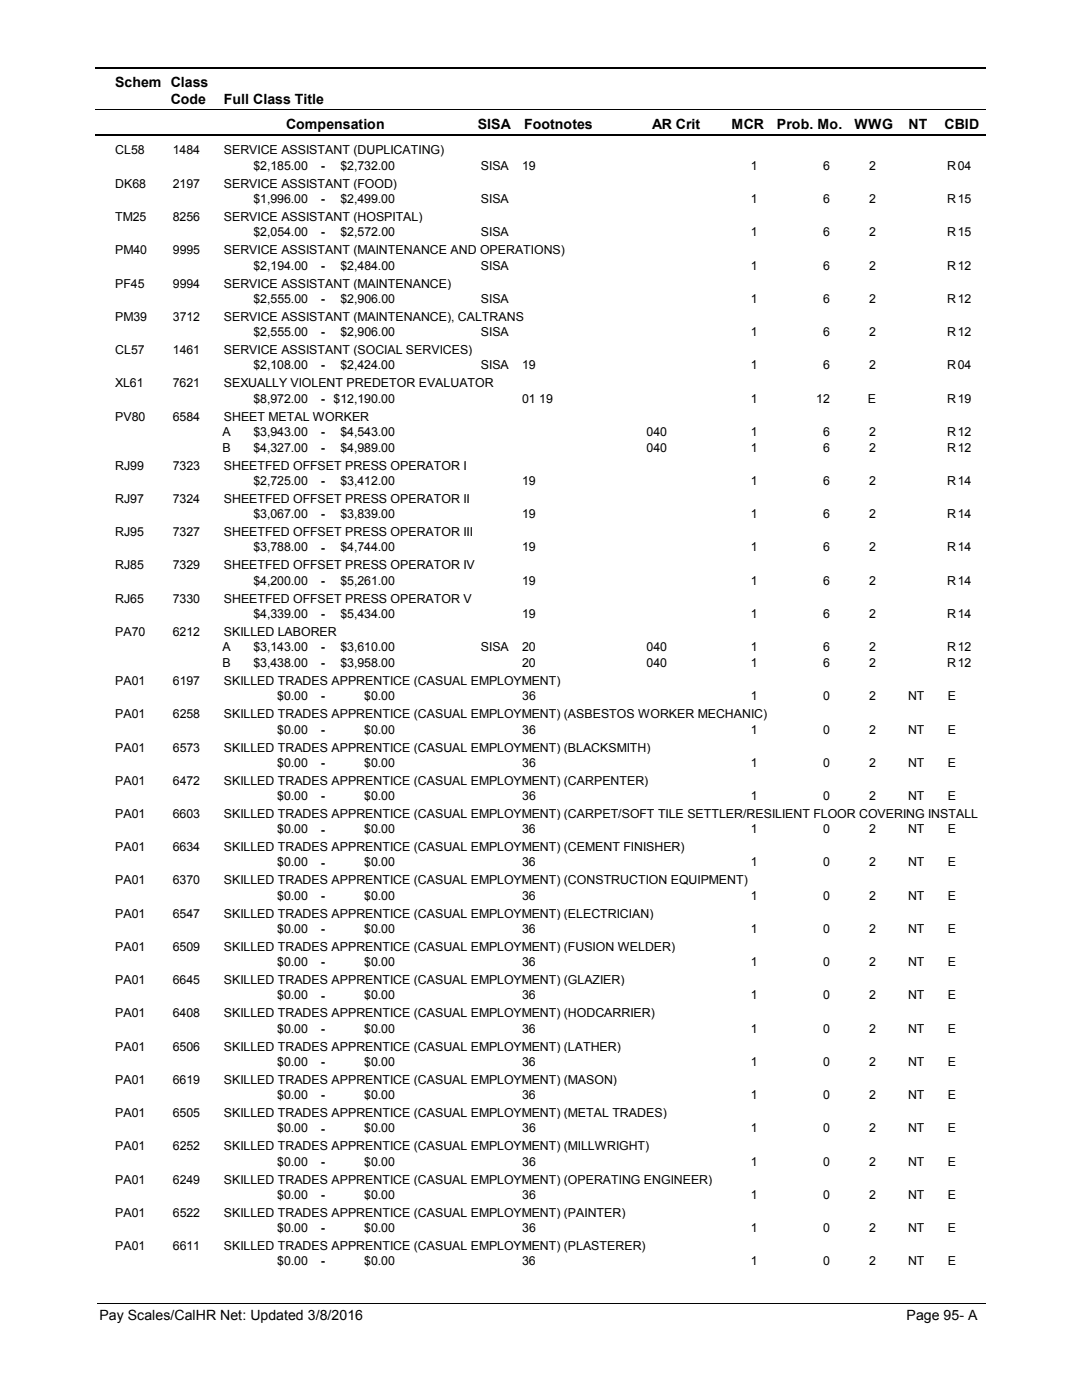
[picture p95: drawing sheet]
<svg xmlns="http://www.w3.org/2000/svg" width="216mm" height="279mm" viewBox="0 0 216 279" stroke-linecap="round" stroke-linejoin="round" font-family="sans-serif">
<defs><g id="words">
<g font-size="2.8">
<text x="23" y="17.3">Schem Class</text>
<text x="34.1" y="20.7">Code</text>
<text x="44.6" y="20.7">Full Class Title</text>
<text x="57.1" y="25.7">Compensation</text>
<text x="95.3" y="25.7">SISA</text>
<text x="104.6" y="25.7">Footnotes</text>
<text x="130.2" y="25.7">AR Crit</text>
<text x="146" y="25.7">MCR</text>
<text x="155.1" y="25.7">Prob. Mo.</text>
<text x="170.5" y="25.7">WWG</text>
<text x="181.3" y="25.7">NT</text>
<text x="188.5" y="25.7">CBID</text>
<text x="19.8" y="263.4">Pay Scales/CalHR Net: Updated 3/8/2016</text>
<text x="180.9" y="263.4">Page 95- A</text>
</g>
<g font-size="2.5">
<text x="23" y="30.8">CL58</text>
<text x="34.5" y="30.8">1484</text>
<text x="44.7" y="30.8">SERVICE ASSISTANT (DUPLICATING)</text>
<text x="50.6" y="33.9">$2,185.00</text>
<text x="64" y="33.9">-</text>
<text x="67.9" y="33.9">$2,732.00</text>
<text x="96" y="33.9">SISA</text>
<text x="104.2" y="33.9">19</text>
<text x="149.8" y="33.9">1</text>
<text x="164.3" y="33.9">6</text>
<text x="173.5" y="33.9">2</text>
<text x="189" y="33.9">R</text>
<text x="191.1" y="33.9">04</text>
<text x="23" y="37.5">DK68</text>
<text x="34.5" y="37.5">2197</text>
<text x="44.7" y="37.5">SERVICE ASSISTANT (FOOD)</text>
<text x="50.6" y="40.5">$1,996.00</text>
<text x="64" y="40.6">-</text>
<text x="67.9" y="40.5">$2,499.00</text>
<text x="96" y="40.5">SISA</text>
<text x="149.8" y="40.5">1</text>
<text x="164.3" y="40.5">6</text>
<text x="173.5" y="40.5">2</text>
<text x="189" y="40.5">R</text>
<text x="191.1" y="40.5">15</text>
<text x="23" y="44.1">TM25</text>
<text x="34.5" y="44.1">8256</text>
<text x="44.7" y="44.1">SERVICE ASSISTANT (HOSPITAL)</text>
<text x="50.6" y="47.2">$2,054.00</text>
<text x="64" y="47.2">-</text>
<text x="67.9" y="47.2">$2,572.00</text>
<text x="96" y="47.2">SISA</text>
<text x="149.8" y="47.2">1</text>
<text x="164.3" y="47.2">6</text>
<text x="173.5" y="47.2">2</text>
<text x="189" y="47.2">R</text>
<text x="191.1" y="47.2">15</text>
<text x="23" y="50.7">PM40</text>
<text x="34.5" y="50.7">9995</text>
<text x="44.7" y="50.7">SERVICE ASSISTANT (MAINTENANCE AND OPERATIONS)</text>
<text x="50.6" y="53.8">$2,194.00</text>
<text x="64" y="53.8">-</text>
<text x="67.9" y="53.8">$2,484.00</text>
<text x="96" y="53.8">SISA</text>
<text x="149.8" y="53.8">1</text>
<text x="164.3" y="53.8">6</text>
<text x="173.5" y="53.8">2</text>
<text x="189" y="53.8">R</text>
<text x="191.1" y="53.8">12</text>
<text x="23" y="57.4">PF45</text>
<text x="34.5" y="57.4">9994</text>
<text x="44.7" y="57.4">SERVICE ASSISTANT (MAINTENANCE)</text>
<text x="23" y="64">PM39</text>
<text x="34.5" y="64">3712</text>
<text x="44.7" y="64">SERVICE ASSISTANT (MAINTENANCE), CALTRANS</text>
<text x="50.6" y="60.4">$2,555.00</text>
<text x="64" y="60.5">-</text>
<text x="67.9" y="60.4">$2,906.00</text>
<text x="96" y="60.4">SISA</text>
<text x="149.8" y="60.4">1</text>
<text x="164.3" y="60.4">6</text>
<text x="173.5" y="60.4">2</text>
<text x="189" y="60.4">R</text>
<text x="191.1" y="60.4">12</text>
<text x="23" y="70.6">CL57</text>
<text x="34.5" y="70.6">1461</text>
<text x="44.7" y="70.6">SERVICE ASSISTANT (SOCIAL SERVICES)</text>
<text x="50.6" y="67.1">$2,555.00</text>
<text x="64" y="67.1">-</text>
<text x="67.9" y="67.1">$2,906.00</text>
<text x="96" y="67.1">SISA</text>
<text x="149.8" y="67.1">1</text>
<text x="164.3" y="67.1">6</text>
<text x="173.5" y="67.1">2</text>
<text x="189" y="67.1">R</text>
<text x="191.1" y="67.1">12</text>
<text x="23" y="77.3">XL61</text>
<text x="34.5" y="77.3">7621</text>
<text x="44.7" y="77.3">SEXUALLY VIOLENT PREDETOR EVALUATOR</text>
<text x="50.6" y="73.7">$2,108.00</text>
<text x="64" y="73.7">-</text>
<text x="67.9" y="73.7">$2,424.00</text>
<text x="96" y="73.7">SISA</text>
<text x="104.2" y="73.7">19</text>
<text x="149.8" y="73.7">1</text>
<text x="164.3" y="73.7">6</text>
<text x="173.5" y="73.7">2</text>
<text x="189" y="73.7">R</text>
<text x="191.1" y="73.7">04</text>
<text x="23" y="83.9">PV80</text>
<text x="34.5" y="83.9">6584</text>
<text x="44.7" y="83.9">SHEET METAL WORKER</text>
<text x="50.6" y="80.3">$8,972.00</text>
<text x="64" y="80.4">-</text>
<text x="66.6" y="80.3">$12,190.00</text>
<text x="104.2" y="80.3">01 19</text>
<text x="149.8" y="80.3">1</text>
<text x="162.9" y="80.3">12</text>
<text x="173.2" y="80.3">E</text>
<text x="189" y="80.3">R</text>
<text x="191.1" y="80.3">19</text>
<text x="44.4" y="87">A</text>
<text x="50.6" y="87">$3,943.00</text>
<text x="64" y="87">-</text>
<text x="67.9" y="87">$4,543.00</text>
<text x="129" y="87">040</text>
<text x="149.8" y="87">1</text>
<text x="164.3" y="87">6</text>
<text x="173.5" y="87">2</text>
<text x="189" y="87">R</text>
<text x="191.1" y="87">12</text>
<text x="23" y="93.7">RJ99</text>
<text x="34.5" y="93.7">7323</text>
<text x="44.4" y="90.1">B</text>
<text x="44.7" y="93.7">SHEETFED OFFSET PRESS OPERATOR I</text>
<text x="50.6" y="90.1">$4,327.00</text>
<text x="64" y="90.2">-</text>
<text x="67.9" y="90.1">$4,989.00</text>
<text x="129" y="90.1">040</text>
<text x="149.8" y="90.1">1</text>
<text x="164.3" y="90.1">6</text>
<text x="173.5" y="90.1">2</text>
<text x="189" y="90.1">R</text>
<text x="191.1" y="90.1">12</text>
<text x="23" y="100.4">RJ97</text>
<text x="34.5" y="100.4">7324</text>
<text x="44.7" y="100.4">SHEETFED OFFSET PRESS OPERATOR II</text>
<text x="50.6" y="96.8">$2,725.00</text>
<text x="64" y="96.8">-</text>
<text x="67.9" y="96.8">$3,412.00</text>
<text x="104.2" y="96.8">19</text>
<text x="149.8" y="96.8">1</text>
<text x="164.3" y="96.8">6</text>
<text x="173.5" y="96.8">2</text>
<text x="189" y="96.8">R</text>
<text x="191.1" y="96.8">14</text>
<text x="23" y="107">RJ95</text>
<text x="34.5" y="107">7327</text>
<text x="44.7" y="107">SHEETFED OFFSET PRESS OPERATOR III</text>
<text x="50.6" y="103.4">$3,067.00</text>
<text x="64" y="103.5">-</text>
<text x="67.9" y="103.4">$3,839.00</text>
<text x="104.2" y="103.4">19</text>
<text x="149.8" y="103.4">1</text>
<text x="164.3" y="103.4">6</text>
<text x="173.5" y="103.4">2</text>
<text x="189" y="103.4">R</text>
<text x="191.1" y="103.4">14</text>
<text x="23" y="113.6">RJ85</text>
<text x="34.5" y="113.6">7329</text>
<text x="44.7" y="113.6">SHEETFED OFFSET PRESS OPERATOR IV</text>
<text x="50.6" y="110">$3,788.00</text>
<text x="64" y="110.1">-</text>
<text x="67.9" y="110">$4,744.00</text>
<text x="104.2" y="110">19</text>
<text x="149.8" y="110">1</text>
<text x="164.3" y="110">6</text>
<text x="173.5" y="110">2</text>
<text x="189" y="110">R</text>
<text x="191.1" y="110">14</text>
<text x="50.6" y="116.7">$4,200.00</text>
<text x="64" y="116.7">-</text>
<text x="67.9" y="116.7">$5,261.00</text>
<text x="104.2" y="116.7">19</text>
<text x="149.8" y="116.7">1</text>
<text x="164.3" y="116.7">6</text>
<text x="173.5" y="116.7">2</text>
<text x="189" y="116.7">R</text>
<text x="191.1" y="116.7">14</text>
<text x="23" y="120.3">RJ65</text>
<text x="34.5" y="120.3">7330</text>
<text x="44.7" y="120.3">SHEETFED OFFSET PRESS OPERATOR V</text>
<text x="50.6" y="123.3">$4,339.00</text>
<text x="64" y="123.4">-</text>
<text x="67.9" y="123.3">$5,434.00</text>
<text x="104.2" y="123.3">19</text>
<text x="149.8" y="123.3">1</text>
<text x="164.3" y="123.3">6</text>
<text x="173.5" y="123.3">2</text>
<text x="189" y="123.3">R</text>
<text x="191.1" y="123.3">14</text>
<text x="23" y="126.9">PA70</text>
<text x="34.5" y="126.9">6212</text>
<text x="44.4" y="129.9">A</text>
<text x="44.7" y="126.9">SKILLED LABORER</text>
<text x="50.6" y="129.9">$3,143.00</text>
<text x="64" y="130">-</text>
<text x="67.9" y="129.9">$3,610.00</text>
<text x="96" y="129.9">SISA</text>
<text x="104.2" y="129.9">20</text>
<text x="129" y="129.9">040</text>
<text x="149.8" y="129.9">1</text>
<text x="164.3" y="129.9">6</text>
<text x="173.5" y="129.9">2</text>
<text x="189" y="129.9">R</text>
<text x="191.1" y="129.9">12</text>
<text x="23" y="136.7">PA01</text>
<text x="34.5" y="136.7">6197</text>
<text x="44.4" y="133.1">B</text>
<text x="44.7" y="136.7">SKILLED TRADES APPRENTICE (CASUAL EMPLOYMENT)</text>
<text x="50.6" y="133.1">$3,438.00</text>
<text x="64" y="133.2">-</text>
<text x="67.9" y="133.1">$3,958.00</text>
<text x="104.2" y="133.1">20</text>
<text x="129" y="133.1">040</text>
<text x="149.8" y="133.1">1</text>
<text x="164.3" y="133.1">6</text>
<text x="173.5" y="133.1">2</text>
<text x="189" y="133.1">R</text>
<text x="191.1" y="133.1">12</text>
<text x="23" y="143.3">PA01</text>
<text x="34.5" y="143.3">6258</text>
<text x="44.7" y="143.3">SKILLED TRADES APPRENTICE (CASUAL EMPLOYMENT) (ASBESTOS WORKER MECHANIC)</text>
<text x="55.3" y="139.8">$0.00</text>
<text x="64" y="139.8">-</text>
<text x="72.7" y="139.8">$0.00</text>
<text x="104.2" y="139.8">36</text>
<text x="149.8" y="139.8">1</text>
<text x="164.3" y="139.8">0</text>
<text x="173.5" y="139.8">2</text>
<text x="181.2" y="139.8">NT</text>
<text x="189.2" y="139.8">E</text>
<text x="23" y="150">PA01</text>
<text x="34.5" y="150">6573</text>
<text x="44.7" y="150">SKILLED TRADES APPRENTICE (CASUAL EMPLOYMENT) (BLACKSMITH)</text>
<text x="55.3" y="146.4">$0.00</text>
<text x="64" y="146.4">-</text>
<text x="72.7" y="146.4">$0.00</text>
<text x="104.2" y="146.4">36</text>
<text x="149.8" y="146.4">1</text>
<text x="164.3" y="146.4">0</text>
<text x="173.5" y="146.4">2</text>
<text x="181.2" y="146.4">NT</text>
<text x="189.2" y="146.4">E</text>
<text x="55.3" y="153">$0.00</text>
<text x="64" y="153.1">-</text>
<text x="72.7" y="153">$0.00</text>
<text x="104.2" y="153">36</text>
<text x="149.8" y="153">1</text>
<text x="164.3" y="153">0</text>
<text x="173.5" y="153">2</text>
<text x="181.2" y="153">NT</text>
<text x="189.2" y="153">E</text>
<text x="23" y="156.6">PA01</text>
<text x="34.5" y="156.6">6472</text>
<text x="44.7" y="156.6">SKILLED TRADES APPRENTICE (CASUAL EMPLOYMENT) (CARPENTER)</text>
<text x="55.3" y="159.7">$0.00</text>
<text x="64" y="159.7">-</text>
<text x="72.7" y="159.7">$0.00</text>
<text x="104.2" y="159.7">36</text>
<text x="149.8" y="159.7">1</text>
<text x="164.3" y="159.7">0</text>
<text x="173.5" y="159.7">2</text>
<text x="181.2" y="159.7">NT</text>
<text x="189.2" y="159.7">E</text>
<text x="23" y="163.3">PA01</text>
<text x="34.5" y="163.3">6603</text>
<text x="44.7" y="163.3">SKILLED TRADES APPRENTICE (CASUAL EMPLOYMENT) (CARPET/SOFT TILE SETTLER/RESILIENT FLOOR COVERING INSTALL</text>
<text x="55.3" y="166.3">$0.00</text>
<text x="64" y="166.4">-</text>
<text x="72.7" y="166.3">$0.00</text>
<text x="104.2" y="166.3">36</text>
<text x="149.8" y="166.3">1</text>
<text x="164.3" y="166.3">0</text>
<text x="173.5" y="166.3">2</text>
<text x="181.2" y="166.3">NT</text>
<text x="189.2" y="166.3">E</text>
<text x="23" y="169.9">PA01</text>
<text x="34.5" y="169.9">6634</text>
<text x="44.7" y="169.9">SKILLED TRADES APPRENTICE (CASUAL EMPLOYMENT) (CEMENT FINISHER)</text>
<text x="55.3" y="172.9">$0.00</text>
<text x="64" y="173">-</text>
<text x="72.7" y="172.9">$0.00</text>
<text x="104.2" y="172.9">36</text>
<text x="149.8" y="172.9">1</text>
<text x="164.3" y="172.9">0</text>
<text x="173.5" y="172.9">2</text>
<text x="181.2" y="172.9">NT</text>
<text x="189.2" y="172.9">E</text>
<text x="23" y="176.5">PA01</text>
<text x="34.5" y="176.5">6370</text>
<text x="44.7" y="176.5">SKILLED TRADES APPRENTICE (CASUAL EMPLOYMENT) (CONSTRUCTION EQUIPMENT)</text>
<text x="55.3" y="179.6">$0.00</text>
<text x="64" y="179.6">-</text>
<text x="72.7" y="179.6">$0.00</text>
<text x="104.2" y="179.6">36</text>
<text x="149.8" y="179.6">1</text>
<text x="164.3" y="179.6">0</text>
<text x="173.5" y="179.6">2</text>
<text x="181.2" y="179.6">NT</text>
<text x="189.2" y="179.6">E</text>
<text x="23" y="183.2">PA01</text>
<text x="34.5" y="183.2">6547</text>
<text x="44.7" y="183.2">SKILLED TRADES APPRENTICE (CASUAL EMPLOYMENT) (ELECTRICIAN)</text>
<text x="23" y="189.8">PA01</text>
<text x="34.5" y="189.8">6509</text>
<text x="44.7" y="189.8">SKILLED TRADES APPRENTICE (CASUAL EMPLOYMENT) (FUSION WELDER)</text>
<text x="55.3" y="186.2">$0.00</text>
<text x="64" y="186.3">-</text>
<text x="72.7" y="186.2">$0.00</text>
<text x="104.2" y="186.2">36</text>
<text x="149.8" y="186.2">1</text>
<text x="164.3" y="186.2">0</text>
<text x="173.5" y="186.2">2</text>
<text x="181.2" y="186.2">NT</text>
<text x="189.2" y="186.2">E</text>
<text x="23" y="196.4">PA01</text>
<text x="34.5" y="196.4">6645</text>
<text x="44.7" y="196.4">SKILLED TRADES APPRENTICE (CASUAL EMPLOYMENT) (GLAZIER)</text>
<text x="55.3" y="192.8">$0.00</text>
<text x="64" y="192.9">-</text>
<text x="72.7" y="192.8">$0.00</text>
<text x="104.2" y="192.8">36</text>
<text x="149.8" y="192.8">1</text>
<text x="164.3" y="192.8">0</text>
<text x="173.5" y="192.8">2</text>
<text x="181.2" y="192.8">NT</text>
<text x="189.2" y="192.8">E</text>
<text x="23" y="203.1">PA01</text>
<text x="34.5" y="203.1">6408</text>
<text x="44.7" y="203.1">SKILLED TRADES APPRENTICE (CASUAL EMPLOYMENT) (HODCARRIER)</text>
<text x="55.3" y="199.5">$0.00</text>
<text x="64" y="199.5">-</text>
<text x="72.7" y="199.5">$0.00</text>
<text x="104.2" y="199.5">36</text>
<text x="149.8" y="199.5">1</text>
<text x="164.3" y="199.5">0</text>
<text x="173.5" y="199.5">2</text>
<text x="181.2" y="199.5">NT</text>
<text x="189.2" y="199.5">E</text>
<text x="23" y="209.7">PA01</text>
<text x="34.5" y="209.7">6506</text>
<text x="44.7" y="209.7">SKILLED TRADES APPRENTICE (CASUAL EMPLOYMENT) (LATHER)</text>
<text x="55.3" y="206.1">$0.00</text>
<text x="64" y="206.2">-</text>
<text x="72.7" y="206.1">$0.00</text>
<text x="104.2" y="206.1">36</text>
<text x="149.8" y="206.1">1</text>
<text x="164.3" y="206.1">0</text>
<text x="173.5" y="206.1">2</text>
<text x="181.2" y="206.1">NT</text>
<text x="189.2" y="206.1">E</text>
<text x="55.3" y="212.7">$0.00</text>
<text x="64" y="212.8">-</text>
<text x="72.7" y="212.7">$0.00</text>
<text x="104.2" y="212.7">36</text>
<text x="149.8" y="212.7">1</text>
<text x="164.3" y="212.7">0</text>
<text x="173.5" y="212.7">2</text>
<text x="181.2" y="212.7">NT</text>
<text x="189.2" y="212.7">E</text>
<text x="23" y="216.3">PA01</text>
<text x="34.5" y="216.3">6619</text>
<text x="44.7" y="216.3">SKILLED TRADES APPRENTICE (CASUAL EMPLOYMENT) (MASON)</text>
<text x="55.3" y="219.4">$0.00</text>
<text x="64" y="219.4">-</text>
<text x="72.7" y="219.4">$0.00</text>
<text x="104.2" y="219.4">36</text>
<text x="149.8" y="219.4">1</text>
<text x="164.3" y="219.4">0</text>
<text x="173.5" y="219.4">2</text>
<text x="181.2" y="219.4">NT</text>
<text x="189.2" y="219.4">E</text>
<text x="23" y="223">PA01</text>
<text x="34.5" y="223">6505</text>
<text x="44.7" y="223">SKILLED TRADES APPRENTICE (CASUAL EMPLOYMENT) (METAL TRADES)</text>
<text x="55.3" y="226">$0.00</text>
<text x="64" y="226.1">-</text>
<text x="72.7" y="226">$0.00</text>
<text x="104.2" y="226">36</text>
<text x="149.8" y="226">1</text>
<text x="164.3" y="226">0</text>
<text x="173.5" y="226">2</text>
<text x="181.2" y="226">NT</text>
<text x="189.2" y="226">E</text>
<text x="23" y="229.6">PA01</text>
<text x="34.5" y="229.6">6252</text>
<text x="44.7" y="229.6">SKILLED TRADES APPRENTICE (CASUAL EMPLOYMENT) (MILLWRIGHT)</text>
<text x="55.3" y="232.6">$0.00</text>
<text x="64" y="232.7">-</text>
<text x="72.7" y="232.6">$0.00</text>
<text x="104.2" y="232.6">36</text>
<text x="149.8" y="232.6">1</text>
<text x="164.3" y="232.6">0</text>
<text x="173.5" y="232.6">2</text>
<text x="181.2" y="232.6">NT</text>
<text x="189.2" y="232.6">E</text>
<text x="23" y="236.2">PA01</text>
<text x="34.5" y="236.2">6249</text>
<text x="44.7" y="236.2">SKILLED TRADES APPRENTICE (CASUAL EMPLOYMENT) (OPERATING ENGINEER)</text>
<text x="55.3" y="239.3">$0.00</text>
<text x="64" y="239.3">-</text>
<text x="72.7" y="239.3">$0.00</text>
<text x="104.2" y="239.3">36</text>
<text x="149.8" y="239.3">1</text>
<text x="164.3" y="239.3">0</text>
<text x="173.5" y="239.3">2</text>
<text x="181.2" y="239.3">NT</text>
<text x="189.2" y="239.3">E</text>
<text x="23" y="242.9">PA01</text>
<text x="34.5" y="242.9">6522</text>
<text x="44.7" y="242.9">SKILLED TRADES APPRENTICE (CASUAL EMPLOYMENT) (PAINTER)</text>
<text x="55.3" y="245.9">$0.00</text>
<text x="64" y="246">-</text>
<text x="72.7" y="245.9">$0.00</text>
<text x="104.2" y="245.9">36</text>
<text x="149.8" y="245.9">1</text>
<text x="164.3" y="245.9">0</text>
<text x="173.5" y="245.9">2</text>
<text x="181.2" y="245.9">NT</text>
<text x="189.2" y="245.9">E</text>
<text x="23" y="249.5">PA01</text>
<text x="34.5" y="249.5">6611</text>
<text x="44.7" y="249.5">SKILLED TRADES APPRENTICE (CASUAL EMPLOYMENT) (PLASTERER)</text>
<text x="55.3" y="252.5">$0.00</text>
<text x="64" y="252.6">-</text>
<text x="72.7" y="252.5">$0.00</text>
<text x="104.2" y="252.5">36</text>
<text x="149.8" y="252.5">1</text>
<text x="164.3" y="252.5">0</text>
<text x="173.5" y="252.5">2</text>
<text x="181.2" y="252.5">NT</text>
<text x="189.2" y="252.5">E</text>
</g>
</g></defs>
<path d="M19 13.5h177.7M19 27h177.7" fill="none" stroke="#000" stroke-width=".36"/>
<path d="M19 21.9h177.7" fill="none" stroke="#000" stroke-width=".2"/>
<g fill="#fff">
<path d="M46.8 31.3h16.3v3h-16.3z" fill-rule="evenodd"/>
<path d="M190.8 31.3h4.1v3h-4.1z" fill-rule="evenodd"/>
<path d="M46.8 37.9h16.3v3h-16.3z" fill-rule="evenodd"/>
<path d="M190.8 37.9h4.1v3h-4.1z" fill-rule="evenodd"/>
<path d="M46.8 44.5h16.3v3h-16.3z" fill-rule="evenodd"/>
<path d="M190.8 44.5h4.1v3h-4.1z" fill-rule="evenodd"/>
<path d="M46.8 51.2h16.3v3h-16.3z" fill-rule="evenodd"/>
<path d="M190.8 51.2h4.1v3h-4.1z" fill-rule="evenodd"/>
<path d="M46.8 57.8h16.3v3h-16.3z" fill-rule="evenodd"/>
<path d="M190.8 57.8h4.1v3h-4.1z" fill-rule="evenodd"/>
<path d="M46.8 64.4h16.3v3h-16.3z" fill-rule="evenodd"/>
<path d="M190.8 64.4h4.1v3h-4.1z" fill-rule="evenodd"/>
<path d="M46.8 71.1h16.3v3h-16.3z" fill-rule="evenodd"/>
<path d="M190.8 71.1h4.1v3h-4.1z" fill-rule="evenodd"/>
<path d="M46.8 77.7h16.3v3h-16.3z" fill-rule="evenodd"/>
<path d="M190.8 77.7h4.1v3h-4.1z" fill-rule="evenodd"/>
<path d="M46.8 84.3h16.3v3h-16.3z" fill-rule="evenodd"/>
<path d="M190.8 84.3h4.1v3h-4.1z" fill-rule="evenodd"/>
<path d="M46.8 87.5h16.3v3h-16.3z" fill-rule="evenodd"/>
<path d="M190.8 87.5h4.1v3h-4.1z" fill-rule="evenodd"/>
<path d="M46.8 94.2h16.3v3h-16.3z" fill-rule="evenodd"/>
<path d="M190.8 94.2h4.1v3h-4.1z" fill-rule="evenodd"/>
<path d="M46.8 100.8h16.3v3h-16.3z" fill-rule="evenodd"/>
<path d="M190.8 100.8h4.1v3h-4.1z" fill-rule="evenodd"/>
<path d="M46.8 107.4h16.3v3h-16.3z" fill-rule="evenodd"/>
<path d="M190.8 107.4h4.1v3h-4.1z" fill-rule="evenodd"/>
<path d="M46.8 114.1h16.3v3h-16.3z" fill-rule="evenodd"/>
<path d="M190.8 114.1h4.1v3h-4.1z" fill-rule="evenodd"/>
<path d="M46.8 120.7h16.3v3h-16.3z" fill-rule="evenodd"/>
<path d="M190.8 120.7h4.1v3h-4.1z" fill-rule="evenodd"/>
<path d="M46.8 127.3h16.3v3h-16.3z" fill-rule="evenodd"/>
<path d="M190.8 127.3h4.1v3h-4.1z" fill-rule="evenodd"/>
<path d="M46.8 130.5h16.3v3h-16.3z" fill-rule="evenodd"/>
<path d="M190.8 130.5h4.1v3h-4.1z" fill-rule="evenodd"/>
<path d="M46.8 137.2h16.3v2.9h-16.3z" fill-rule="evenodd"/>
<path d="M190.8 137.2h4.1v2.9h-4.1z" fill-rule="evenodd"/>
<path d="M46.8 143.8h16.3v3h-16.3z" fill-rule="evenodd"/>
<path d="M190.8 143.8h4.1v3h-4.1z" fill-rule="evenodd"/>
<path d="M46.8 150.4h16.3v3h-16.3z" fill-rule="evenodd"/>
<path d="M190.8 150.4h4.1v3h-4.1z" fill-rule="evenodd"/>
<path d="M46.8 157.1h16.3v2.9h-16.3z" fill-rule="evenodd"/>
<path d="M190.8 157.1h4.1v2.9h-4.1z" fill-rule="evenodd"/>
<path d="M46.8 163.7h16.3v3h-16.3z" fill-rule="evenodd"/>
<path d="M190.8 163.7h4.1v3h-4.1z" fill-rule="evenodd"/>
<path d="M46.8 170.3h16.3v3h-16.3z" fill-rule="evenodd"/>
<path d="M190.8 170.3h4.1v3h-4.1z" fill-rule="evenodd"/>
<path d="M46.8 177h16.3v2.9h-16.3z" fill-rule="evenodd"/>
<path d="M190.8 177h4.1v2.9h-4.1z" fill-rule="evenodd"/>
<path d="M46.8 183.6h16.3v3h-16.3z" fill-rule="evenodd"/>
<path d="M190.8 183.6h4.1v3h-4.1z" fill-rule="evenodd"/>
<path d="M46.8 190.2h16.3v3h-16.3z" fill-rule="evenodd"/>
<path d="M190.8 190.2h4.1v3h-4.1z" fill-rule="evenodd"/>
<path d="M46.8 196.9h16.3v2.9h-16.3z" fill-rule="evenodd"/>
<path d="M190.8 196.9h4.1v2.9h-4.1z" fill-rule="evenodd"/>
<path d="M46.8 203.5h16.3v3h-16.3z" fill-rule="evenodd"/>
<path d="M190.8 203.5h4.1v3h-4.1z" fill-rule="evenodd"/>
<path d="M46.8 210.1h16.3v3h-16.3z" fill-rule="evenodd"/>
<path d="M190.8 210.1h4.1v3h-4.1z" fill-rule="evenodd"/>
<path d="M46.8 216.8h16.3v3h-16.3z" fill-rule="evenodd"/>
<path d="M190.8 216.8h4.1v3h-4.1z" fill-rule="evenodd"/>
<path d="M46.8 223.4h16.3v3h-16.3z" fill-rule="evenodd"/>
<path d="M190.8 223.4h4.1v3h-4.1z" fill-rule="evenodd"/>
<path d="M46.8 230h16.3v3h-16.3z" fill-rule="evenodd"/>
<path d="M190.8 230h4.1v3h-4.1z" fill-rule="evenodd"/>
<path d="M46.8 236.7h16.3v3h-16.3z" fill-rule="evenodd"/>
<path d="M190.8 236.7h4.1v3h-4.1z" fill-rule="evenodd"/>
<path d="M46.8 243.3h16.3v3h-16.3z" fill-rule="evenodd"/>
<path d="M190.8 243.3h4.1v3h-4.1z" fill-rule="evenodd"/>
<path d="M46.8 249.9h16.3v3h-16.3z" fill-rule="evenodd"/>
<path d="M190.8 249.9h4.1v3h-4.1z" fill-rule="evenodd"/>
</g>
<path d="M19.5 260.1h177.2" fill="none" stroke="#000" stroke-width=".2"/>
<use href="#words"/>
</svg>
